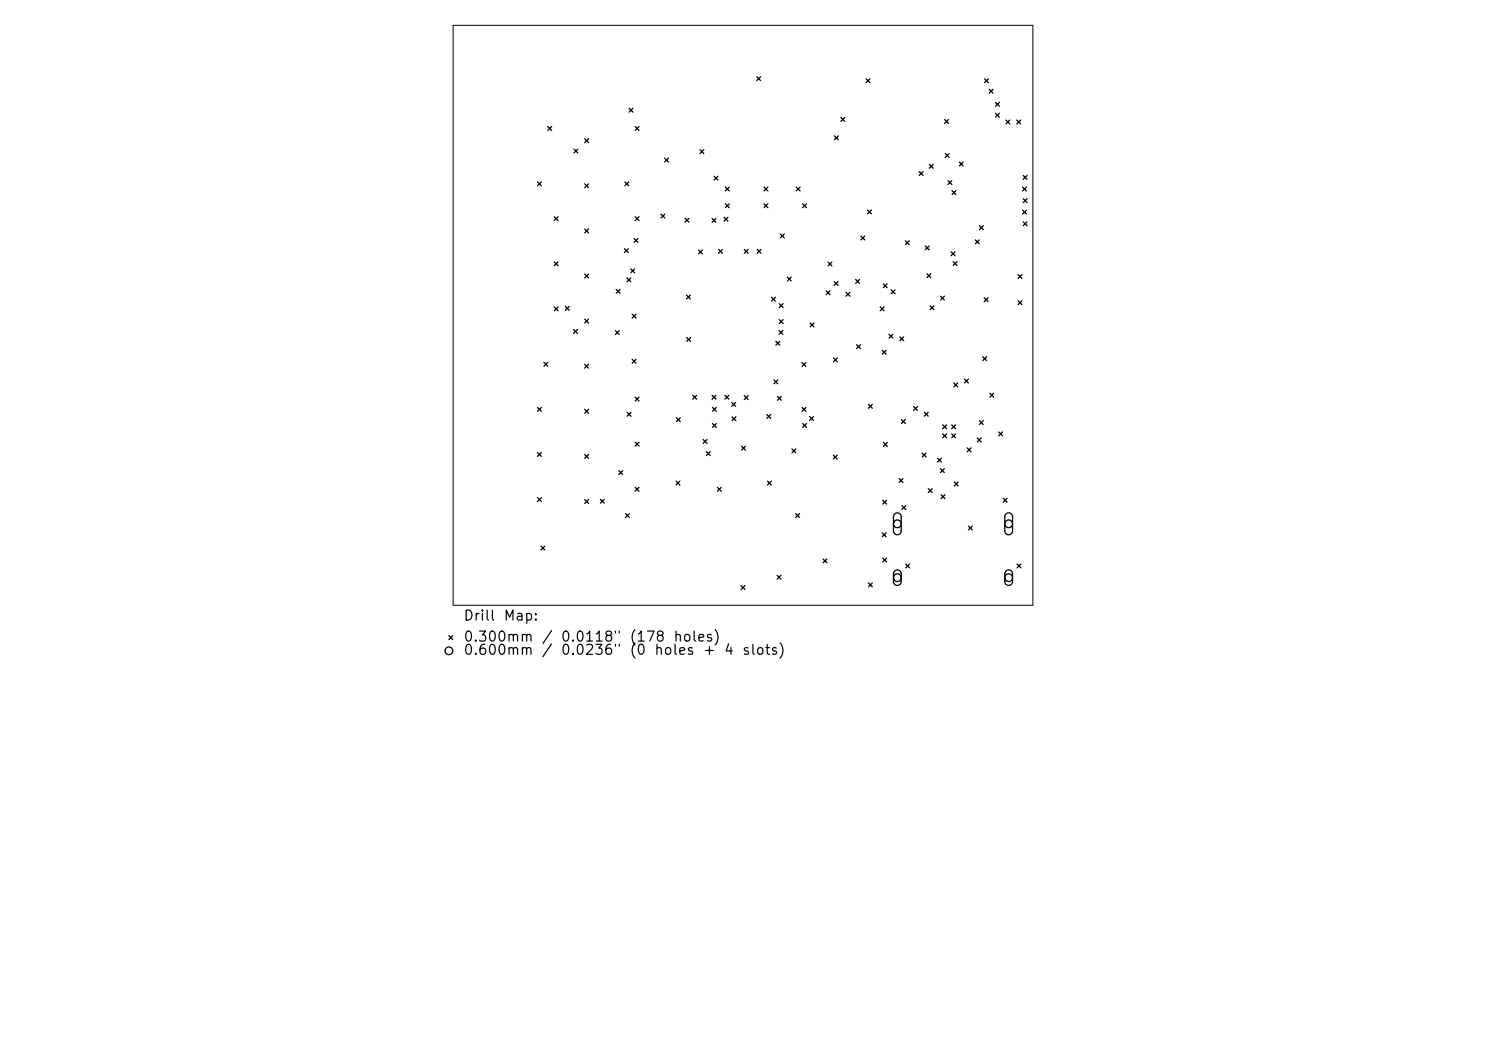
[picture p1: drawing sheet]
<svg xmlns="http://www.w3.org/2000/svg" width="297mm" height="210mm" viewBox="0 0 297 210" stroke-linecap="round" stroke-linejoin="round" font-family="sans-serif">
<defs><g id="words">
<g font-size="2">
<text x="92.5" y="124.5">Drill</text>
<text x="100.5" y="124.5">Map:</text>
<text x="92.5" y="128.7">0.300mm</text>
<text x="92.5" y="131.3">0.600mm</text>
<text x="108.1" y="128.7">/</text>
<text x="111.9" y="128.7">0.0118&quot;</text>
<text x="111.9" y="131.3">0.0236&quot;</text>
<text x="125.7" y="128.7">(178</text>
<text x="125.7" y="131.3">(0</text>
<text x="130.6" y="131.3">holes</text>
<text x="134.4" y="128.7">holes)</text>
<text x="140.4" y="131.3">+</text>
<text x="144.6" y="131.3">4</text>
<text x="148.2" y="131.3">slots)</text>
</g>
</g></defs>
<path d="M90.6 5.1h115.8v115.8h-115.8z" fill="none" stroke="#000" stroke-width=".2"/>
<g fill="none" stroke="#000" stroke-width=".26">
<path d="M151.2 15.3l.8 .8M152 15.3l-.8 .8M173.1 15.8l.8 .7M173.9 15.8l-.8 .7M196.8 15.8l.8 .7M197.6 15.8l-.8 .7M197.7 17.8l.8 .8M198.5 17.8l-.8 .8M107.4 36.4l.8 .7M108.2 36.4l-.8 .7M109.5 25.3l.8 .8M110.3 25.3l-.8 .8"/>
<path d="M114.7 29.8l.8 .8M115.5 29.8l-.8 .8M116.9 27.7l.7 .8M116.9 36.7l.7 .8M117.6 27.7l-.7 .8M117.6 36.7l-.7 .8M124.9 36.4l.8 .7M125.7 36.4l-.8 .7M125.7 21.6l.8 .8M126.5 21.6l-.8 .8M126.9 25.3l.8 .8M127.7 25.3l-.8 .8"/>
<path d="M132.8 31.6l.8 .8M133.6 31.6l-.8 .8M139.9 29.9l.8 .8M140.7 29.9l-.8 .8M142.7 35.2l.8 .8M143.5 35.2l-.8 .8M145 37.4l.7 .8M145.7 37.4l-.7 .8M152.7 37.4l.8 .8M153.5 37.4l-.8 .8M159.1 37.4l.8 .8M159.9 37.4l-.8 .8"/>
<path d="M166.8 27.2l.7 .7M167.5 27.2l-.7 .7M168.1 23.5l.7 .7M168.8 23.5l-.7 .7M183.7 34.3l.8 .8M184.5 34.3l-.8 .8M185.7 32.9l.8 .7M186.5 32.9l-.8 .7M188.8 23.9l.8 .8M188.9 30.7l.8 .8M189.5 36.1l.7 .8M189.6 23.9l-.8 .8"/>
<path d="M189.7 30.7l-.8 .8M190.2 36.1l-.7 .8M190.3 38.1l.8 .8M191.1 38.1l-.8 .8M191.7 32.4l.8 .7M192.5 32.4l-.8 .7M199 22.6l.7 .8M199 20.5l.7 .7M199.7 22.6l-.7 .8M199.7 20.5l-.7 .7M201 24l.8 .8M201.8 24l-.8 .8"/>
<path d="M203.2 24l.8 .8M204 24l-.8 .8M204.4 37.4l.8 .8M204.5 35.1l.8 .7M204.5 39.7l.8 .8M205.2 37.4l-.8 .8M205.3 35.1l-.8 .7M205.3 39.7l-.8 .8M110.8 43.3l.7 .8M110.8 52.3l.7 .8M111.5 43.3l-.7 .8M111.5 52.3l-.7 .8"/>
<path d="M116.9 45.7l.7 .8M116.9 54.8l.7 .7M117.6 45.7l-.7 .8M117.6 54.8l-.7 .7M123.2 57.8l.7 .8M123.9 57.8l-.7 .8M124.8 49.7l.8 .8M125.3 55.5l.8 .8M125.6 49.7l-.8 .8M126.1 53.7l.7 .8M126.1 55.5l-.8 .8M126.7 47.7l.8 .7"/>
<path d="M126.8 53.7l-.7 .8M126.9 43.3l.8 .8M127.5 47.7l-.8 .7M127.7 43.3l-.8 .8M132.1 42.8l.8 .8M132.9 42.8l-.8 .8M136.9 43.6l.8 .8M137.2 59l.8 .7M137.7 43.6l-.8 .8M138 59l-.8 .7M139.6 50l.8 .7M140.4 50l-.8 .7"/>
<path d="M142.3 43.7l.8 .7M143.1 43.7l-.8 .7M143.6 49.8l.8 .8M144.4 49.8l-.8 .8M144.7 43.4l.8 .8M145 40.7l.7 .8M145.5 43.4l-.8 .8M145.7 40.7l-.7 .8M148.8 49.8l.7 .8M149.5 49.8l-.7 .8M151.3 49.8l.8 .8M152.1 49.8l-.8 .8"/>
<path d="M152.7 40.7l.8 .8M153.5 40.7l-.8 .8M154.2 59.4l.8 .8M155 59.4l-.8 .8M156 46.7l.7 .8M156.7 46.7l-.7 .8M157.4 55.4l.7 .7M158.1 55.4l-.7 .7M160.4 40.7l.8 .8M161.2 40.7l-.8 .8M165.1 58.1l.8 .8M165.5 52.4l.8 .7"/>
<path d="M165.9 58.1l-.8 .8M166.3 52.4l-.8 .7M166.7 56.3l.8 .7M167.5 56.3l-.8 .7M169.1 58.4l.8 .8M169.9 58.4l-.8 .8M171 55.8l.8 .8M171.8 55.8l-.8 .8M172.1 47.2l.7 .7M172.8 47.2l-.7 .7M173.4 42l.8 .7M174.2 42l-.8 .7"/>
<path d="M176.5 56.7l.8 .8M177.3 56.7l-.8 .8M178.1 57.9l.8 .8M178.9 57.9l-.8 .8M180.9 48.1l.8 .8M181.7 48.1l-.8 .8M184.9 49.1l.8 .8M185.3 54.7l.7 .8M185.7 49.1l-.8 .8M186 54.7l-.7 .8M188 59.2l.8 .8M188.8 59.2l-.8 .8"/>
<path d="M190.1 50.3l.8 .8M190.5 52.3l.8 .8M190.9 50.3l-.8 .8M191.3 52.3l-.8 .8M194.9 47.9l.8 .8M195.7 47.9l-.8 .8M195.8 45.1l.7 .8M196.5 45.1l-.7 .8M196.7 59.5l.8 .8M197.5 59.5l-.8 .8M203.5 54.9l.8 .7M204.3 54.9l-.8 .7"/>
<path d="M204.4 42l.8 .8M204.5 44.3l.8 .8M205.2 42l-.8 .8M205.3 44.3l-.8 .8M108.7 72.4l.8 .8M109.5 72.4l-.8 .8M110.8 61.3l.7 .8M111.5 61.3l-.7 .8M113 61.2l.8 .8M113.8 61.2l-.8 .8M114.6 65.8l.8 .8M115.4 65.8l-.8 .8"/>
<path d="M116.9 63.8l.7 .7M116.9 72.8l.7 .8M117.6 63.8l-.7 .7M117.6 72.8l-.7 .8M123 66.1l.8 .7M123.8 66.1l-.8 .7M126.3 62.8l.8 .8M126.3 71.8l.8 .8M126.9 79.4l.8 .7M127.1 62.8l-.8 .8M127.1 71.8l-.8 .8M127.7 79.4l-.8 .7"/>
<path d="M137.3 67.4l.7 .8M138 67.4l-.7 .8M138.5 79l.7 .8M139.2 79l-.7 .8M142.3 79l.8 .8M143.1 79l-.8 .8M144.9 79l.8 .8M145.7 79l-.8 .8M148.8 79.1l.7 .7M149.5 79.1l-.7 .7M154.7 75.9l.8 .8M155.1 68.2l.7 .8"/>
<path d="M155.4 79.2l.8 .8M155.5 75.9l-.8 .8M155.7 66l.8 .8M155.7 60.7l.8 .8M155.8 63.9l.7 .7M155.8 68.2l-.7 .8M156.2 79.2l-.8 .8M156.5 66l-.8 .8M156.5 60.7l-.8 .8M156.5 63.9l-.7 .7M160.3 72.4l.8 .8M161.1 72.4l-.8 .8"/>
<path d="M161.9 64.5l.8 .8M162.7 64.5l-.8 .8M166.6 71.5l.8 .8M167.4 71.5l-.8 .8M171.2 68.9l.8 .7M172 68.9l-.8 .7M175.9 61.3l.8 .8M176.4 70l.7 .8M176.7 61.3l-.8 .8M177.1 70l-.7 .8M177.7 66.8l.7 .8M178.4 66.8l-.7 .8"/>
<path d="M179.9 67.3l.7 .8M180.6 67.3l-.7 .8M185.9 61.1l.8 .8M186.7 61.1l-.8 .8M190.6 76.5l.8 .8M191.4 76.5l-.8 .8M192.8 75.7l.8 .8M193.6 75.7l-.8 .8M196.4 71.3l.8 .8M197.2 71.3l-.8 .8M197.8 78.6l.8 .8M198.6 78.6l-.8 .8"/>
<path d="M203.5 60.1l.8 .8M204.3 60.1l-.8 .8M107.4 81.4l.8 .8M107.4 90.4l.8 .8M107.4 99.4l.8 .8M108.2 81.4l-.8 .8M108.2 90.4l-.8 .8M108.2 99.4l-.8 .8M116.9 90.8l.7 .8M116.9 99.8l.7 .8M116.9 81.8l.7 .8M117.6 81.8l-.7 .8"/>
<path d="M117.6 90.8l-.7 .8M117.6 99.8l-.7 .8M120 99.8l.8 .7M120.8 99.8l-.8 .7M123.7 94l.8 .8M124.5 94l-.8 .8M125.4 82.4l.7 .8M126.1 82.4l-.7 .8M126.9 88.4l.8 .7M126.9 97.4l.8 .8M127.7 88.4l-.8 .7M127.7 97.4l-.8 .8"/>
<path d="M135.1 96.1l.8 .8M135.2 83.5l.8 .7M135.9 96.1l-.8 .8M136 83.5l-.8 .7M140.5 87.8l.8 .8M141.2 90.3l.7 .7M141.3 87.8l-.8 .8M141.9 90.3l-.7 .7M142.4 81.4l.8 .8M142.4 84.6l.8 .8M143.2 81.4l-.8 .8M143.2 84.6l-.8 .8"/>
<path d="M143.4 97.4l.8 .8M144.2 97.4l-.8 .8M146.3 80.4l.7 .8M146.3 83.3l.8 .8M147 80.4l-.7 .8M147.1 83.3l-.8 .8M148.2 89.2l.8 .7M149 89.2l-.8 .7M153.3 82.8l.7 .8M153.4 96.1l.8 .8M154 82.8l-.7 .8M154.2 96.1l-.8 .8"/>
<path d="M158.3 89.7l.8 .8M159.1 89.7l-.8 .8M160.3 81.4l.8 .8M160.4 84.6l.8 .8M161.1 81.4l-.8 .8M161.2 84.6l-.8 .8M161.8 83.2l.8 .8M162.6 83.2l-.8 .8M166.6 90.9l.7 .8M167.3 90.9l-.7 .8M173.6 80.8l.7 .8M174.3 80.8l-.7 .8"/>
<path d="M176.4 100l.8 .7M176.6 88.4l.7 .8M177.2 100l-.8 .7M177.3 88.4l-.7 .8M179.7 95.6l.8 .8M180.2 83.8l.7 .8M180.5 95.6l-.8 .8M180.9 83.8l-.7 .8M182.6 81.2l.8 .8M183.4 81.2l-.8 .8M184.3 90.5l.8 .8M184.7 82.4l.8 .8"/>
<path d="M185.1 90.5l-.8 .8M185.5 82.4l-.8 .8M185.5 97.6l.8 .8M186.3 97.6l-.8 .8M187.4 91.6l.8 .7M188 93.6l.7 .8M188.1 98.9l.8 .7M188.2 91.6l-.8 .7M188.4 84.9l.8 .8M188.4 86.7l.8 .8M188.7 93.6l-.7 .8M188.9 98.9l-.8 .7"/>
<path d="M189.2 84.9l-.8 .8M189.2 86.7l-.8 .8M190.2 86.7l.8 .8M190.2 84.9l.8 .8M190.7 96.3l.8 .8M191 84.9l-.8 .8M191 86.7l-.8 .8M191.5 96.3l-.8 .8M193.3 89.5l.8 .8M194.1 89.5l-.8 .8M195.3 87.5l.8 .8M195.7 84l.8 .8"/>
<path d="M196.1 87.5l-.8 .8M196.5 84l-.8 .8M199.6 86.3l.8 .8M200.4 86.3l-.8 .8M200.5 99.6l.8 .8M201.3 99.6l-.8 .8M108.1 109.1l.8 .8M108.9 109.1l-.8 .8M125 102.6l.8 .8M125.8 102.6l-.8 .8M148.1 117l.8 .8M148.9 117l-.8 .8"/>
<path d="M155.3 115l.8 .7M156.1 115l-.8 .7M159 102.6l.8 .8M159.8 102.6l-.8 .8M164.5 111.7l.8 .8M165.3 111.7l-.8 .8M173.6 116.5l.7 .8M174.3 116.5l-.7 .8M176.3 106.5l.8 .7M176.4 111.5l.8 .8M177.1 106.5l-.8 .7M177.2 111.5l-.8 .8"/>
<path d="M178.8 102.7a.77 .77 0 0 1 .8-.2 .77 .77 0 0 1 .5 .7v2.9a.77 .77 0 0 1-.8 .8 .77 .77 0 0 1-.7-.8v-2.9zM178.8 114.1a.77 .77 0 0 1 .8-.2 .77 .77 0 0 1 .5 .8v1.5a.77 .77 0 0 1-.8 .8 .77 .77 0 0 1-.7-.8v-1.6zM180.3 101l.7 .8M181 112.7l.8 .8M181 101l-.7 .8M181.8 112.7l-.8 .8M193.6 105.1l.7 .8M194.3 105.1l-.7 .8M201.1 102.7a.77 .77 0 0 1 .8-.2 .77 .77 0 0 1 .5 .7v2.9a.77 .77 0 0 1-.8 .8 .77 .77 0 0 1-.8-.8v-2.9zM201.1 114.1a.77 .77 0 0 1 .8-.2 .77 .77 0 0 1 .5 .8v1.5a.77 .77 0 0 1-.8 .8 .77 .77 0 0 1-.8-.8v-1.6zM203.3 112.7l.7 .8M204 112.7l-.7 .8"/>
<path d="M89.7 127l.8 .8M90.5 127l-.8 .8"/>
<circle cx="179.3" cy="104.7" r=".77"/>
<circle cx="179.3" cy="115.4" r=".77"/>
<circle cx="201.6" cy="104.7" r=".77"/>
<circle cx="201.6" cy="115.4" r=".77"/>
<circle cx="89.7" cy="130" r=".77"/>
</g>
<use href="#words"/>
</svg>
